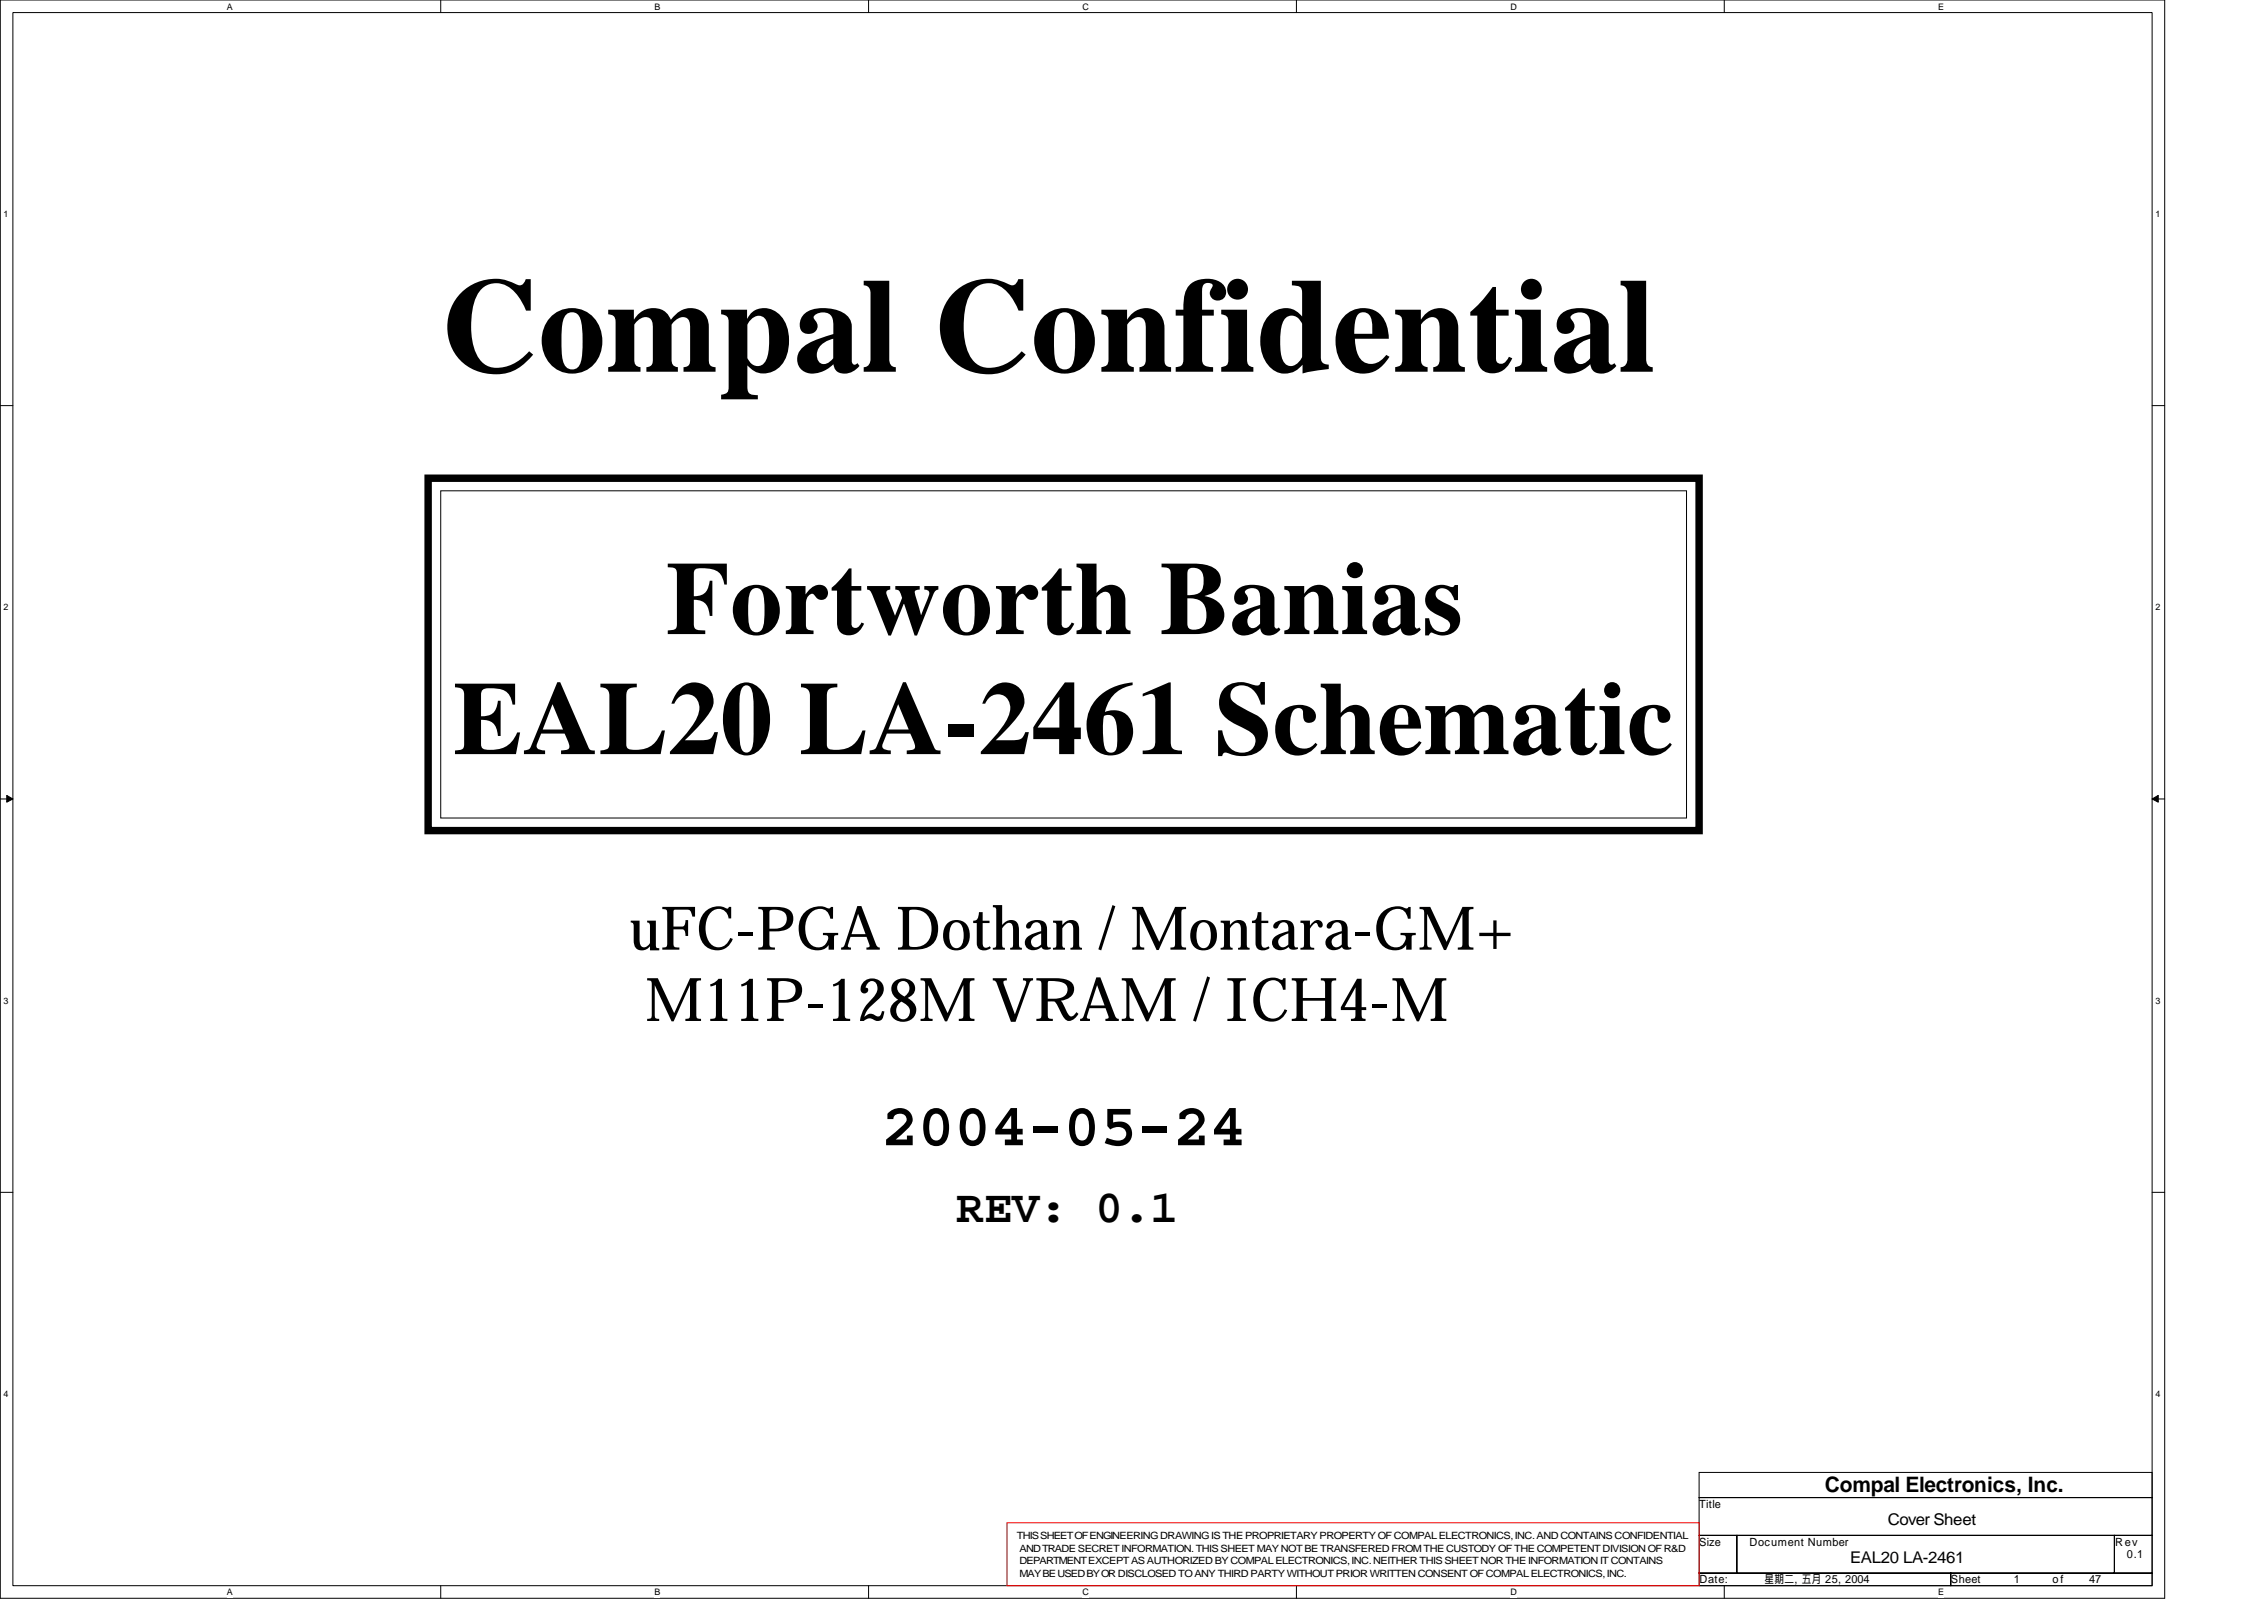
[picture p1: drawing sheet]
<svg xmlns="http://www.w3.org/2000/svg" width="297mm" height="210mm" viewBox="0 0 297 210" stroke-linecap="round" stroke-linejoin="round" font-family="sans-serif">
<defs><g id="words">
<text font-size="17.7" x="57.8" y="48.8">Compal Confidential</text>
<g font-size="13.7">
<text x="87.4" y="83.2">Fortworth Banias</text>
<text x="59.5" y="98.9">EAL20 LA-2461 Schematic</text>
</g>
<g font-size="7.9">
<text x="82.6" y="124.6">uFC-PGA Dothan / Montara-GM+</text>
<text x="84.7" y="133.9">M11P-128M VRAM / ICH4-M</text>
<text x="115.6" y="150.2">2004-05-24</text>
</g>
<text font-size="6.1" x="125.5" y="160.3">REV: 0.1</text>
<text font-size="2.8" x="239.4" y="195.8">Compal Electronics, Inc.</text>
<g font-size="2.1">
<text x="247.7" y="200.1">Cover Sheet</text>
<text x="242.7" y="205">EAL20 LA-2461</text>
</g>
<g font-size="1.5">
<text x="222.9" y="197.8">Title</text>
<text x="222.9" y="202.8">Size</text>
<text x="229.5" y="202.8">Document Number</text>
<text x="277.5" y="202.8">Rev</text>
<text x="223" y="207.7">Date:</text>
<text x="231.5" y="207.7">星期二 五月 25, 2004</text>
<text x="235.5" y="207.7">,</text>
<text x="255.9" y="207.7">Sheet</text>
<text x="264.2" y="207.7">1</text>
<text x="269.3" y="207.7">o f</text>
<text x="274.1" y="207.7">47</text>
<text x="279.1" y="204.4">0.1</text>
</g>
<g font-size="1.3">
<text x="133.4" y="201.9">THIS SHEET OF ENGINEERING DRAWING IS THE PROPRIETARY PROPERTY OF COMPAL ELECTRONICS, INC. AND CONTAINS CONFIDENTIAL</text>
<text x="133.8" y="203.6">AND TRADE SECRET INFORMATION. THIS SHEET MAY NOT BE TRANSFERED FROM THE CUSTODY OF THE COMPETENT DIVISION OF R&amp;D</text>
<text x="133.8" y="205.2">DEPARTMENT EXCEPT AS AUTHORIZED BY COMPAL ELECTRONICS, INC. NEITHER THIS SHEET NOR THE INFORMATION IT CONTAINS</text>
<text x="133.8" y="206.9">MAY BE USED BY OR DISCLOSED TO ANY THIRD PARTY WITHOUT PRIOR WRITTEN CONSENT OF COMPAL ELECTRONICS, INC.</text>
</g>
<g font-size="1.2">
<text x="29.8" y="1.3">A</text>
<text x="85.9" y="1.3">B</text>
<text x="142" y="1.3">C</text>
<text x="198.2" y="1.3">D</text>
<text x="254.3" y="1.3">E</text>
<text x=".5" y="28.5">1</text>
<text x="282.8" y="28.5">1</text>
<text x=".5" y="80.1">2</text>
<text x="282.8" y="80.1">2</text>
<text x=".5" y="131.7">3</text>
<text x="282.8" y="131.7">3</text>
<text x=".5" y="183.3">4</text>
<text x="282.8" y="183.3">4</text>
<text x="29.8" y="209.3">A</text>
<text x="85.9" y="209.3">B</text>
<text x="142" y="209.3">C</text>
<text x="198.2" y="209.3">D</text>
<text x="254.3" y="209.3">E</text>
</g>
</g></defs>
<path d="M0 0h284v209.7h-284zM1.7 1.7h280.7v206.3h-280.7z" fill="none" stroke="#000" stroke-width=".13"/>
<g fill="#fff">
<path d="M29.8 .2h.7v1.3h-.7z"/>
<path d="M29.8 208.2h.7v1.3h-.7z"/>
</g>
<path d="M57.8 0v1.7M57.8 208v1.7" fill="none" stroke="#000" stroke-width=".13"/>
<g fill="#fff">
<path d="M85.9 .2h.7v1.3h-.7z"/>
<path d="M85.9 208.2h.7v1.3h-.7z"/>
</g>
<path d="M114 0v1.7M114 208v1.7" fill="none" stroke="#000" stroke-width=".13"/>
<g fill="#fff">
<path d="M142 .2h.8v1.3h-.8z"/>
<path d="M142 208.2h.8v1.3h-.8z"/>
</g>
<path d="M170.1 0v1.7M170.1 208v1.7" fill="none" stroke="#000" stroke-width=".13"/>
<g fill="#fff">
<path d="M198.2 .2h.8v1.3h-.8z"/>
<path d="M198.2 208.2h.8v1.3h-.8z"/>
</g>
<path d="M226.2 0v1.7M226.2 208v1.7" fill="none" stroke="#000" stroke-width=".13"/>
<g fill="#fff">
<path d="M254.3 .2h.7v1.3h-.7z"/>
<path d="M254.3 208.2h.7v1.3h-.7z"/>
<path d="M.5 27.4h.6v1.3h-.6z"/>
<path d="M282.8 27.4h.6v1.3h-.6z"/>
<path d="M.5 79h.6v1.3h-.6z"/>
<path d="M282.8 79h.6v1.3h-.6z"/>
</g>
<path d="M0 53.2h1.7M282.4 53.2h1.6" fill="none" stroke="#000" stroke-width=".13"/>
<g fill="#fff">
<path d="M.5 130.6h.6v1.3h-.6z"/>
<path d="M282.8 130.6h.6v1.3h-.6z"/>
</g>
<path d="M0 104.8h1.7M282.4 104.8h1.6" fill="none" stroke="#000" stroke-width=".13"/>
<path d="M.9 104.4l.8 .4-.8 .4zM282.4 104.8l.8-.4v.8z" fill="#000" stroke="#000" stroke-width=".13"/>
<g fill="#fff">
<path d="M.5 182.2h.6v1.3h-.6z"/>
<path d="M282.8 182.2h.6v1.3h-.6z"/>
</g>
<path d="M57.8 64.4h163.5v42.9h-163.5zM0 156.4h1.7M282.4 156.4h1.6M222.9 193.2h59.5v3.3h-59.5zM222.9 196.5h59.5v4.9h-59.5zM222.9 201.4h5v5h-5zM222.9 206.4h33v1.6h-33zM227.9 201.4h49.5v5h-49.5zM255.9 206.4h26.5v1.6h-26.5zM277.4 201.4h5v5h-5z" fill="none" stroke="#000" stroke-width=".13"/>
<path d="M132.1 199.8h90.8v8.2h-90.8z" fill="none" stroke="#f00" stroke-width=".13"/>
<path d="M56.2 62.7h166.7v46.3h-166.7z" fill="none" stroke="#000" stroke-width=".97"/>
<use href="#words"/>
</svg>
